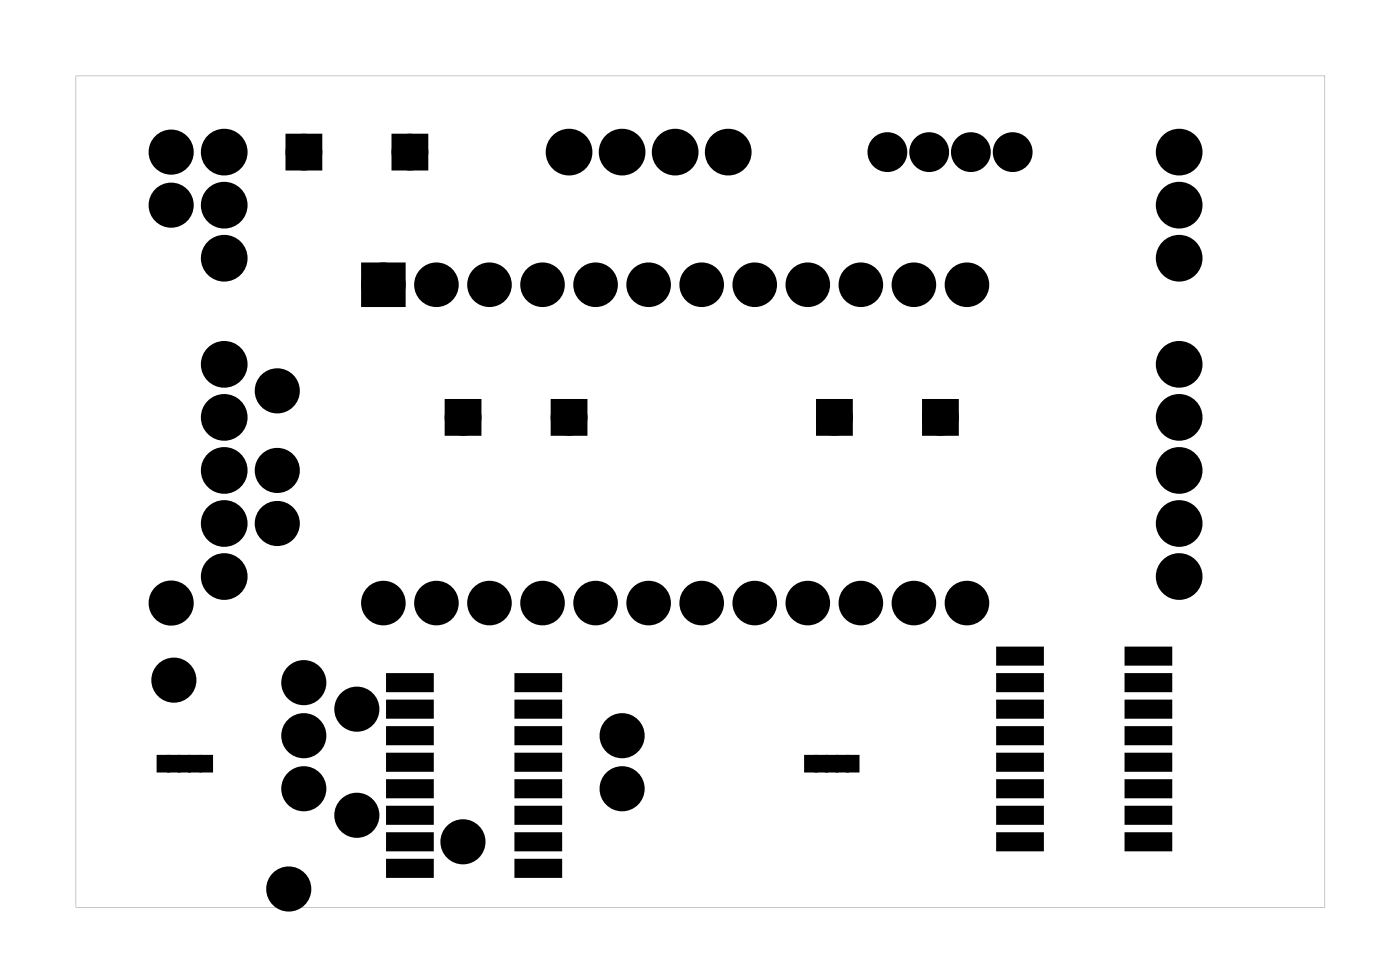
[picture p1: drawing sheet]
<svg xmlns="http://www.w3.org/2000/svg" width="67mm" height="47mm" viewBox="0 0 67 47" stroke-linecap="round" stroke-linejoin="round" font-family="sans-serif">
<g fill="#000">
<path d="M17.7 13h1.3v1.3h-1.3zM7.6 36.3h.4v.6h-.4zM8.1 36.3h.4v.6h-.4zM8.6 36.3h.4v.6h-.4zM9.1 36.3h.4v.6h-.4zM9.7 36.3h.4v.6h-.4zM18.6 32.4h2v.6h-2zM18.6 33.6h2v.7h-2zM18.6 34.9h2v.7h-2zM18.6 36.2h2v.6h-2zM18.6 37.4h2v.7h-2zM18.6 38.7h2v.7h-2z"/>
<path d="M24.8 38.7h2v.7h-2zM24.8 37.4h2v.7h-2zM24.8 36.2h2v.6h-2zM24.8 34.9h2v.7h-2zM24.8 33.6h2v.7h-2zM24.8 32.4h2v.6h-2zM38.6 36.3h.4v.6h-.4zM39.1 36.3h.4v.6h-.4zM39.6 36.3h.4v.6h-.4zM40.1 36.3h.4v.6h-.4zM40.6 36.3h.4v.6h-.4zM47.8 31.1h2.1v.6h-2.1z"/>
<path d="M47.8 32.4h2.1v.6h-2.1zM47.8 33.6h2.1v.7h-2.1zM47.8 34.9h2.1v.7h-2.1zM47.8 36.2h2.1v.6h-2.1zM47.8 37.4h2.1v.7h-2.1zM47.8 38.7h2.1v.7h-2.1zM54 38.7h2v.7h-2zM54 37.4h2v.7h-2zM54 36.2h2v.6h-2zM54 34.9h2v.7h-2zM54 33.6h2v.7h-2zM54 32.4h2v.6h-2z"/>
<path d="M54 31.1h2v.6h-2zM18.6 40h2v.6h-2zM18.6 41.2h2v.7h-2zM24.8 41.2h2v.7h-2zM24.8 40h2v.6h-2zM47.8 40h2.1v.6h-2.1zM54 40h2v.6h-2z"/>
<path d="M13.8 6.5v1.5h1.5v-1.5zM14 7.3a.5 .5 0 0 1 1 0 .5 .5 0 0 1-1 0z"/>
<path d="M18.9 6.5v1.5h1.5v-1.5zM19.1 7.3a.5 .5 0 0 1 1 0 .5 .5 0 0 1-1 0z"/>
<path d="M21.4 19.2v1.5h1.5v-1.5zM21.7 20a.5 .5 0 0 1 1 0 .5 .5 0 0 1-1 0z"/>
<path d="M26.5 19.2v1.5h1.5v-1.5zM26.7 20a.5 .5 0 0 1 1 0 .5 .5 0 0 1-1 0z"/>
<path d="M39.2 19.2v1.5h1.5v-1.5zM39.4 20a.5 .5 0 0 1 1 0 .5 .5 0 0 1-1 0z"/>
<path d="M44.3 19.2v1.5h1.5v-1.5zM44.5 20a.5 .5 0 0 1 1 0 .5 .5 0 0 1-1 0z"/>
<path d="M3.6 3.6v39.8h59.8v-39.8zM3.6 3.6h59.8v39.8h-59.8z"/>
</g>
<g fill="#000">
<circle cx="8.2" cy="7.3" r=".7"/>
<circle cx="8.2" cy="9.8" r=".7"/>
<circle cx="10.7" cy="7.3" r=".74"/>
<circle cx="10.7" cy="12.4" r=".74"/>
<circle cx="10.7" cy="9.8" r=".74"/>
<circle cx="10.7" cy="20" r=".74"/>
<circle cx="10.7" cy="17.4" r=".74"/>
<circle cx="13.3" cy="18.7" r=".7"/>
<circle cx="14.5" cy="7.3" r=".63"/>
<circle cx="18.4" cy="13.6" r=".72"/>
<circle cx="19.6" cy="7.3" r=".63"/>
<circle cx="20.9" cy="13.6" r=".72"/>
<circle cx="22.2" cy="20" r=".63"/>
<circle cx="23.4" cy="13.6" r=".72"/>
<circle cx="26" cy="13.6" r=".72"/>
<circle cx="27.2" cy="20" r=".63"/>
<circle cx="27.2" cy="7.3" r=".74"/>
<circle cx="28.5" cy="13.6" r=".72"/>
<circle cx="29.8" cy="7.3" r=".74"/>
<circle cx="31.1" cy="13.6" r=".72"/>
<circle cx="32.3" cy="7.3" r=".74"/>
<circle cx="33.6" cy="13.6" r=".72"/>
<circle cx="34.9" cy="7.3" r=".74"/>
<circle cx="36.1" cy="13.6" r=".72"/>
<circle cx="38.7" cy="13.6" r=".72"/>
<circle cx="39.9" cy="20" r=".63"/>
<circle cx="41.2" cy="13.6" r=".72"/>
<circle cx="42.5" cy="7.3" r=".57"/>
<circle cx="43.8" cy="13.6" r=".72"/>
<circle cx="44.5" cy="7.3" r=".57"/>
<circle cx="45" cy="20" r=".63"/>
<circle cx="46.3" cy="13.6" r=".72"/>
<circle cx="46.5" cy="7.3" r=".57"/>
<circle cx="48.5" cy="7.3" r=".57"/>
<circle cx="56.5" cy="9.8" r=".74"/>
<circle cx="56.5" cy="12.4" r=".74"/>
<circle cx="56.5" cy="7.3" r=".74"/>
<circle cx="56.5" cy="20" r=".74"/>
<circle cx="56.5" cy="17.4" r=".74"/>
<circle cx="8.2" cy="28.9" r=".7"/>
<circle cx="8.3" cy="32.6" r=".7"/>
<circle cx="10.7" cy="22.5" r=".74"/>
<circle cx="10.7" cy="27.6" r=".74"/>
<circle cx="10.7" cy="25.1" r=".74"/>
<circle cx="13.3" cy="22.5" r=".7"/>
<circle cx="13.3" cy="25.1" r=".7"/>
<circle cx="14.5" cy="32.7" r=".7"/>
<circle cx="14.5" cy="35.2" r=".7"/>
<circle cx="14.5" cy="37.8" r=".7"/>
<circle cx="17.1" cy="39" r=".7"/>
<circle cx="17.1" cy="34" r=".7"/>
<circle cx="18.4" cy="28.9" r=".72"/>
<circle cx="20.9" cy="28.9" r=".72"/>
<circle cx="23.4" cy="28.9" r=".72"/>
<circle cx="26" cy="28.9" r=".72"/>
<circle cx="28.5" cy="28.9" r=".72"/>
<circle cx="29.8" cy="35.2" r=".7"/>
<circle cx="29.8" cy="37.8" r=".7"/>
<circle cx="31.1" cy="28.9" r=".72"/>
<circle cx="33.6" cy="28.9" r=".72"/>
<circle cx="36.1" cy="28.9" r=".72"/>
<circle cx="38.7" cy="28.9" r=".72"/>
<circle cx="41.2" cy="28.9" r=".72"/>
<circle cx="43.8" cy="28.9" r=".72"/>
<circle cx="46.3" cy="28.9" r=".72"/>
<circle cx="56.5" cy="27.6" r=".74"/>
<circle cx="56.5" cy="25.1" r=".74"/>
<circle cx="56.5" cy="22.5" r=".74"/>
<circle cx="13.8" cy="42.6" r=".7"/>
<circle cx="22.2" cy="40.3" r=".7"/>
</g>
<g fill="none" stroke="#000" stroke-width=".76" stroke-linecap="butt">
<circle cx="8.2" cy="7.3" r=".7"/>
<circle cx="8.2" cy="9.8" r=".7"/>
<circle cx="10.7" cy="9.8" r=".74"/>
<circle cx="10.7" cy="12.4" r=".74"/>
<circle cx="10.7" cy="20" r=".74"/>
<circle cx="10.7" cy="7.3" r=".74"/>
<circle cx="10.7" cy="17.4" r=".74"/>
<circle cx="13.3" cy="18.7" r=".7"/>
<circle cx="27.2" cy="7.3" r=".74"/>
<circle cx="29.8" cy="7.3" r=".74"/>
<circle cx="32.3" cy="7.3" r=".74"/>
<circle cx="34.9" cy="7.3" r=".74"/>
<circle cx="42.5" cy="7.3" r=".57"/>
<circle cx="44.5" cy="7.3" r=".57"/>
<circle cx="46.5" cy="7.3" r=".57"/>
<circle cx="48.5" cy="7.3" r=".57"/>
<circle cx="56.5" cy="12.4" r=".74"/>
<circle cx="56.5" cy="7.3" r=".74"/>
<circle cx="56.5" cy="17.4" r=".74"/>
<circle cx="56.5" cy="20" r=".74"/>
<circle cx="56.5" cy="9.8" r=".74"/>
<circle cx="8.2" cy="28.9" r=".7"/>
<circle cx="8.3" cy="32.6" r=".7"/>
<circle cx="10.7" cy="25.1" r=".74"/>
<circle cx="10.7" cy="27.6" r=".74"/>
<circle cx="10.7" cy="22.5" r=".74"/>
<circle cx="13.3" cy="25.1" r=".7"/>
<circle cx="13.3" cy="22.5" r=".7"/>
<circle cx="14.5" cy="32.7" r=".7"/>
<circle cx="14.5" cy="37.8" r=".7"/>
<circle cx="14.5" cy="35.2" r=".7"/>
<circle cx="17.1" cy="34" r=".7"/>
<circle cx="17.1" cy="39" r=".7"/>
<circle cx="29.8" cy="37.8" r=".7"/>
<circle cx="29.8" cy="35.2" r=".7"/>
<circle cx="56.5" cy="27.6" r=".74"/>
<circle cx="56.5" cy="22.5" r=".74"/>
<circle cx="56.5" cy="25.1" r=".74"/>
<circle cx="13.8" cy="42.6" r=".7"/>
<circle cx="22.2" cy="40.3" r=".7"/>
</g>
<g fill="none" stroke="#000" stroke-width=".25">
<path d="M13.8 6.5h1.5v1.5h-1.5zM18.9 6.5h1.5v1.5h-1.5zM21.4 19.2h1.5v1.5h-1.5zM26.5 19.2h1.5v1.5h-1.5zM39.2 19.2h1.5v1.5h-1.5zM44.3 19.2h1.5v1.5h-1.5zM7.6 36.3h.4v.6h-.4zM8.1 36.3h.4v.6h-.4zM8.6 36.3h.4v.6h-.4zM9.1 36.3h.4v.6h-.4zM9.7 36.3h.4v.6h-.4zM18.6 32.4h2v.6h-2z"/>
<path d="M18.6 33.6h2v.7h-2zM18.6 34.9h2v.7h-2zM18.6 36.2h2v.6h-2zM18.6 37.4h2v.7h-2zM18.6 38.7h2v.7h-2zM18.6 40h2v.6h-2zM24.8 40h2v.6h-2zM24.8 38.7h2v.7h-2zM24.8 37.4h2v.7h-2zM24.8 36.2h2v.6h-2zM24.8 34.9h2v.7h-2zM24.8 33.6h2v.7h-2z"/>
<path d="M24.8 32.4h2v.6h-2zM38.6 36.3h.4v.6h-.4zM39.1 36.3h.4v.6h-.4zM39.6 36.3h.4v.6h-.4zM40.1 36.3h.4v.6h-.4zM40.6 36.3h.4v.6h-.4zM47.8 31.1h2.1v.6h-2.1zM47.8 32.4h2.1v.6h-2.1zM47.8 33.6h2.1v.7h-2.1zM47.8 34.9h2.1v.7h-2.1zM47.8 36.2h2.1v.6h-2.1zM47.8 37.4h2.1v.7h-2.1z"/>
<path d="M47.8 38.7h2.1v.7h-2.1zM47.8 40h2.1v.6h-2.1zM54 40h2v.6h-2zM54 38.7h2v.7h-2zM54 37.4h2v.7h-2zM54 36.2h2v.6h-2zM54 34.9h2v.7h-2zM54 33.6h2v.7h-2zM54 32.4h2v.6h-2zM54 31.1h2v.6h-2zM18.6 41.2h2v.7h-2zM24.8 41.2h2v.7h-2z"/>
<circle cx="14.5" cy="7.3" r=".5"/>
<circle cx="19.6" cy="7.3" r=".5"/>
<circle cx="22.2" cy="20" r=".5"/>
<circle cx="27.2" cy="20" r=".5"/>
<circle cx="39.9" cy="20" r=".5"/>
<circle cx="45" cy="20" r=".5"/>
</g>
<g fill="none" stroke="#000" stroke-width=".51">
<circle cx="14.5" cy="7.3" r=".63"/>
<circle cx="19.6" cy="7.3" r=".63"/>
<circle cx="22.2" cy="20" r=".63"/>
<circle cx="27.2" cy="20" r=".63"/>
<circle cx="39.9" cy="20" r=".63"/>
<circle cx="45" cy="20" r=".63"/>
</g>
<g fill="none" stroke="#000" stroke-width=".69" stroke-linecap="butt">
<circle cx="18.4" cy="13.6" r=".72"/>
<circle cx="20.9" cy="13.6" r=".72"/>
<circle cx="23.4" cy="13.6" r=".72"/>
<circle cx="26" cy="13.6" r=".72"/>
<circle cx="28.5" cy="13.6" r=".72"/>
<circle cx="31.1" cy="13.6" r=".72"/>
<circle cx="33.6" cy="13.6" r=".72"/>
<circle cx="36.1" cy="13.6" r=".72"/>
<circle cx="38.7" cy="13.6" r=".72"/>
<circle cx="41.2" cy="13.6" r=".72"/>
<circle cx="43.8" cy="13.6" r=".72"/>
<circle cx="46.3" cy="13.6" r=".72"/>
<circle cx="18.4" cy="28.9" r=".72"/>
<circle cx="20.9" cy="28.9" r=".72"/>
<circle cx="23.4" cy="28.9" r=".72"/>
<circle cx="26" cy="28.9" r=".72"/>
<circle cx="28.5" cy="28.9" r=".72"/>
<circle cx="31.1" cy="28.9" r=".72"/>
<circle cx="33.6" cy="28.9" r=".72"/>
<circle cx="36.1" cy="28.9" r=".72"/>
<circle cx="38.7" cy="28.9" r=".72"/>
<circle cx="41.2" cy="28.9" r=".72"/>
<circle cx="43.8" cy="28.9" r=".72"/>
<circle cx="46.3" cy="28.9" r=".72"/>
</g>
<path d="M17.7 13h1.3v1.3h-1.3z" fill="none" stroke="#000" stroke-width=".8" stroke-linecap="butt"/>
</svg>
